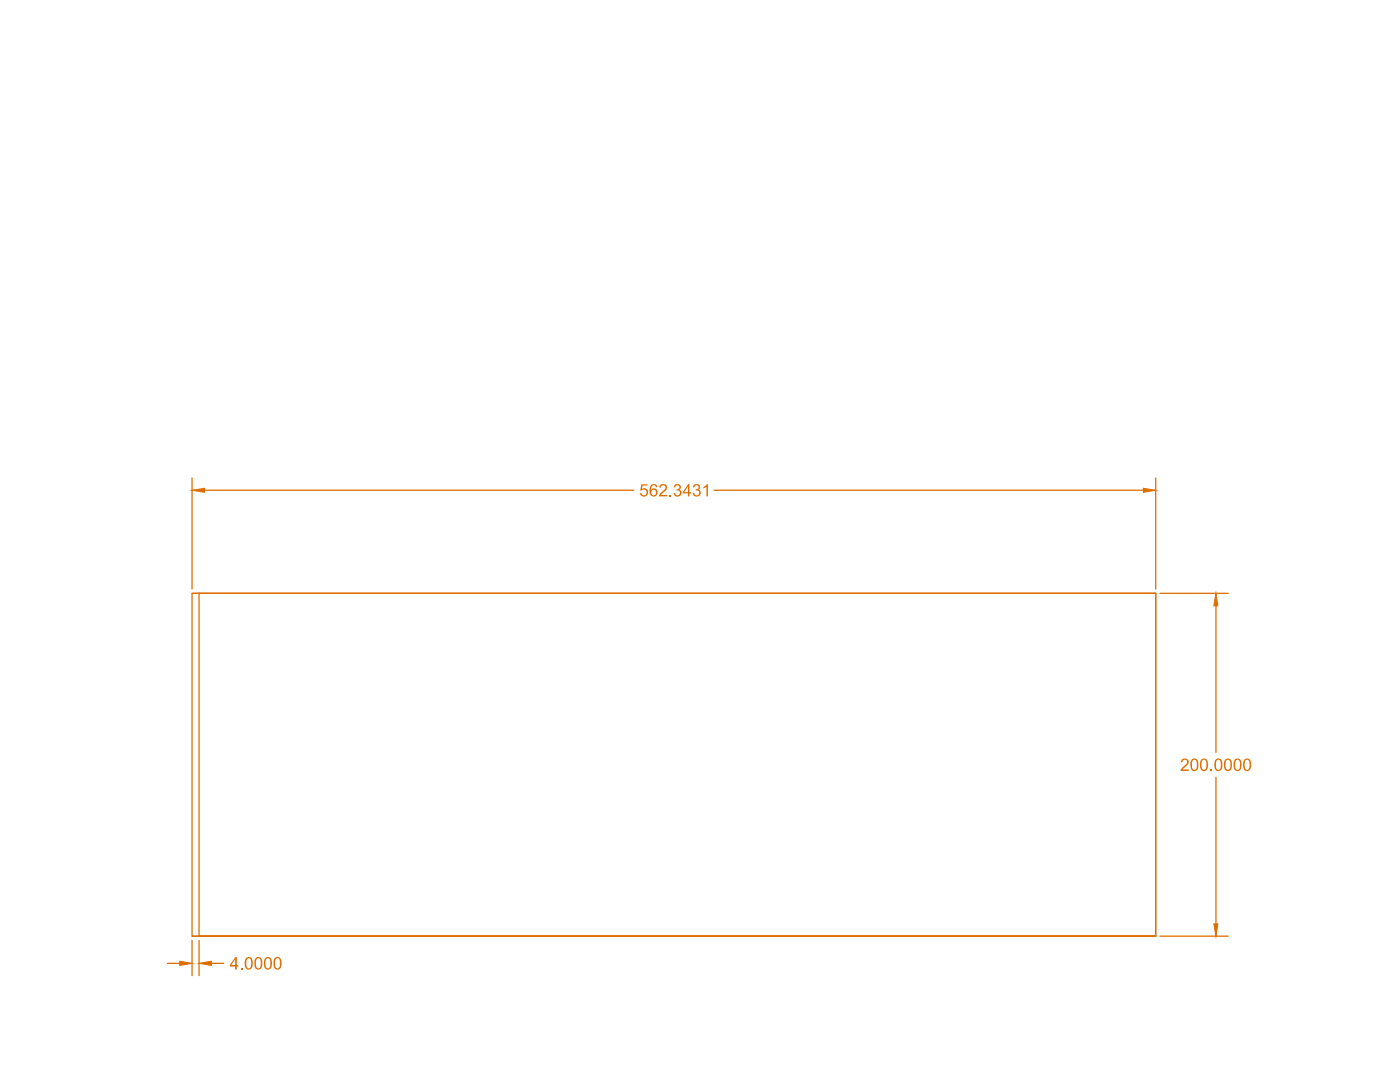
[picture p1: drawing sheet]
<svg xmlns="http://www.w3.org/2000/svg" width="279mm" height="216mm" viewBox="0 0 279 216" stroke-linecap="round" stroke-linejoin="round" font-family="sans-serif">
<!-- layer: Panel F -->
<path d="M38.3 95.4v22.1M40.8 97.8h85.7M142.5 97.8h85.7M230.6 95.4v22.1M38.3 118.4h192.3h-190.9M39.7 118.4h-1.4v68.4h1.4M39.7 118.4v68.4M230.6 118.4v68.4zM38.3 186.8h192.3h-190.9" fill="none" stroke="#dd6e00" stroke-width=".25"/>
<g fill="#dd6e00" stroke="#dd6e00" stroke-width=".2">
<path d="M38.3 97.8l2.5-.4v.8z"/>
<path d="M228.2 97.4l2.4 .4-2.4 .4z"/>
</g>
<g fill="#dd6e00">
<path d="M128 96.6h1.2v.3h-1l-.1 .7 .7-.2 .5 .6v.6l-.5 .4h-.7l-.4-.6h.3l.1 .2a.54 .54 0 0 0 .9-.2 .54 .54 0 0 0-.6-.7l-.3 .2h-.3z"/>
<path d="M131.8 96.8l.3-.2h.5l.4 .2 .1 .3-.1 .6-1.1 1h1.2v.3h-1.6l.2-.5 1.1-1.1v-.4l-.5-.2-.3 .2-.1 .3h-.4z"/>
<path d="M133.6 98.7h.4v.3h-.4z"/>
<path d="M134.5 96.9l.5-.3h.4l.3 .2 .2 .3-.1 .4-.2 .2 .4 .3-.1 .7-.4 .3-.5 .1-.5-.3-.1-.4h.3l.1 .2a.49 .49 0 0 0 .7 .1 .49 .49 0 0 0 .2-.6 .49 .49 0 0 0-.7-.2l.1-.3h.3a.4 .4 0 0 0-.1-.7 .4 .4 0 0 0-.5 .4l-.4-.1z"/>
<path d="M138.4 96.8l.4-.2h.4l.5 .4v.5l-.3 .2 .4 .3v.5l-.2 .4-.4 .2-.7-.1-.3-.5 .3-.1 .4 .4 .6-.2v-.6l-.3-.1h-.4l.1-.3h.1a.42 .42 0 0 0 .4-.4 .42 .42 0 0 0-.5-.4 .42 .42 0 0 0-.3 .5l-.3-.1z"/>
<path d="M140.4 97.2l.7-.6h.2v2.4h-.3v-1.9l-.6 .4z"/>
<path d="M130 96.7l.3-.1 .7 .1 .2 .5h-.3a.45 .45 0 0 0-.6-.3 .45 .45 0 0 0-.3 .5l-.1 .4 .2-.3 .5-.1 .4 .2 .2 .3v.8l-.4 .3h-.6l-.5-.4-.1-1.2zM130.1 97.8l-.1 .3 .1 .5 .3 .2h.3l.2-.3v-.6l-.2-.2z"/>
<path d="M137.3 96.6h.3v1.6h.3v.3h-.3v.5h-.3v-.5h-1.1v-.3zM137.3 97.1l-.8 1.1h.8z"/>
</g>
<path d="M231.5 118.4h13.6M242.7 120.9v29.2M242.7 155.1v29.2M231.5 186.8h13.6" fill="none" stroke="#dd6e00" stroke-width=".25"/>
<g fill="#dd6e00" stroke="#dd6e00" stroke-width=".2">
<path d="M242.7 118.4l.3 2.5h-.8z"/>
<path d="M242.2 184.3h.8l-.3 2.5z"/>
</g>
<g fill="#dd6e00">
<path d="M235.8 151.6l.7-.3 .5 .2 .2 .2 .1 .4-.2 .4-1.1 1h1.3v.3h-1.7l.2-.4 .9-.9 .2-.4a.47 .47 0 0 0-.4-.5 .47 .47 0 0 0-.5 .5l-.3-.1z"/>
<path d="M241.6 153.5h.3v.3h-.3z"/>
<path d="M237.8 151.5l.5-.2 .3 .1 .5 .6v1.3l-.2 .4-.4 .2-.5-.1-.4-.5v-1.2zM238.1 151.7l-.2 .5 .1 1.2a.51 .51 0 0 0 .7 .1 .51 .51 0 0 0 .2-.6l-.2-1.1-.3-.2z"/>
<path d="M239.7 151.7l.6-.4 .5 .2 .2 .4 .1 1.2-.2 .5-.3 .2h-.6l-.4-.3-.1-1.4zM240 151.7l-.2 .5v1l.3 .4h.3l.3-.3 .1-1.2-.3-.5z"/>
<path d="M242.6 151.6l.3-.2h.5l.5 .4v1.5l-.5 .5h-.6l-.3-.4-.2-1zM242.8 151.7l-.1 .4 .1 1.3a.51 .51 0 0 0 .7 .1 .51 .51 0 0 0 .1-.6l-.1-1.1-.3-.2z"/>
<path d="M244.4 151.7l.7-.4 .5 .2 .2 .4v1.2l-.2 .5-.3 .2h-.6l-.3-.4-.1-1.3zM244.9 151.6l-.3 .6 .1 1.2a.43 .43 0 0 0 .5 .2 .43 .43 0 0 0 .3-.5v-1.2a.41 .41 0 0 0-.6-.3z"/>
<path d="M246.4 151.7l.6-.4 .5 .2 .2 .3v1.3l-.1 .5-.4 .2h-.5l-.4-.4-.1-1.2zM246.7 151.7l-.2 .6 .1 .9a.47 .47 0 0 0 .6 .4 .47 .47 0 0 0 .3-.7l-.1-1a.41 .41 0 0 0-.7-.2z"/>
<path d="M248.3 151.6l.6-.3 .4 .2 .3 .4 .1 1.3-.5 .6h-.6l-.4-.4-.1-1.2zM248.7 151.6l-.3 .4v1.1l.3 .5h.3l.4-.5v-1l-.2-.4z"/>
</g>
<path d="M33.4 192.2h2.5M38.3 187.6v7.1M39.7 187.6v7.1M42.2 192.2h2.4" fill="none" stroke="#dd6e00" stroke-width=".25"/>
<g fill="#dd6e00" stroke="#dd6e00" stroke-width=".2">
<path d="M35.9 191.8l2.4 .4-2.4 .4z"/>
<path d="M39.7 192.2l2.5-.4v.8z"/>
</g>
<g fill="#dd6e00">
<path d="M48.1 193.1h.3v.3h-.3z"/>
<path d="M47 191h.3v1.6h.3v.3h-.3v.5h-.4v-.5h-1v-.3zM46.9 191.5l-.7 1.1h.7z"/>
<path d="M49 191.2l.4-.2h.4l.3 .1 .2 .4 .1 1.4-.5 .5h-.6l-.4-.5-.1-.9zM49.3 191.3l-.1 .5v.9l.4 .5h.2l.3-.4v-1.2a.41 .41 0 0 0-.3-.4 .41 .41 0 0 0-.5 .1z"/>
<path d="M51 191.2l.7-.2 .5 .3 .1 1.4-.4 .7h-.6l-.4-.4-.1-1.3zM51.3 191.3l-.2 .5 .1 1.1a.48 .48 0 0 0 .6 .2 .48 .48 0 0 0 .2-.6l-.1-1a.39 .39 0 0 0-.6-.2z"/>
<path d="M52.9 191.2l.7-.2 .6 .4v1.4l-.2 .4-.3 .2h-.5l-.4-.4-.1-1.2zM53.2 191.3l-.2 .5v.8l.1 .5a.55 .55 0 0 0 .7-.1 .55 .55 0 0 0 .1-.7l-.1-.9a.41 .41 0 0 0-.6-.1z"/>
<path d="M54.8 191.2l.7-.2h.3l.3 .5v1.3l-.2 .4-.3 .2h-.5l-.4-.3-.1-1.3zM55.1 191.3l-.2 .6v.9l.2 .3a.54 .54 0 0 0 .7-.1 .54 .54 0 0 0 .1-.7l-.1-.9-.3-.2z"/>
</g>
</svg>
